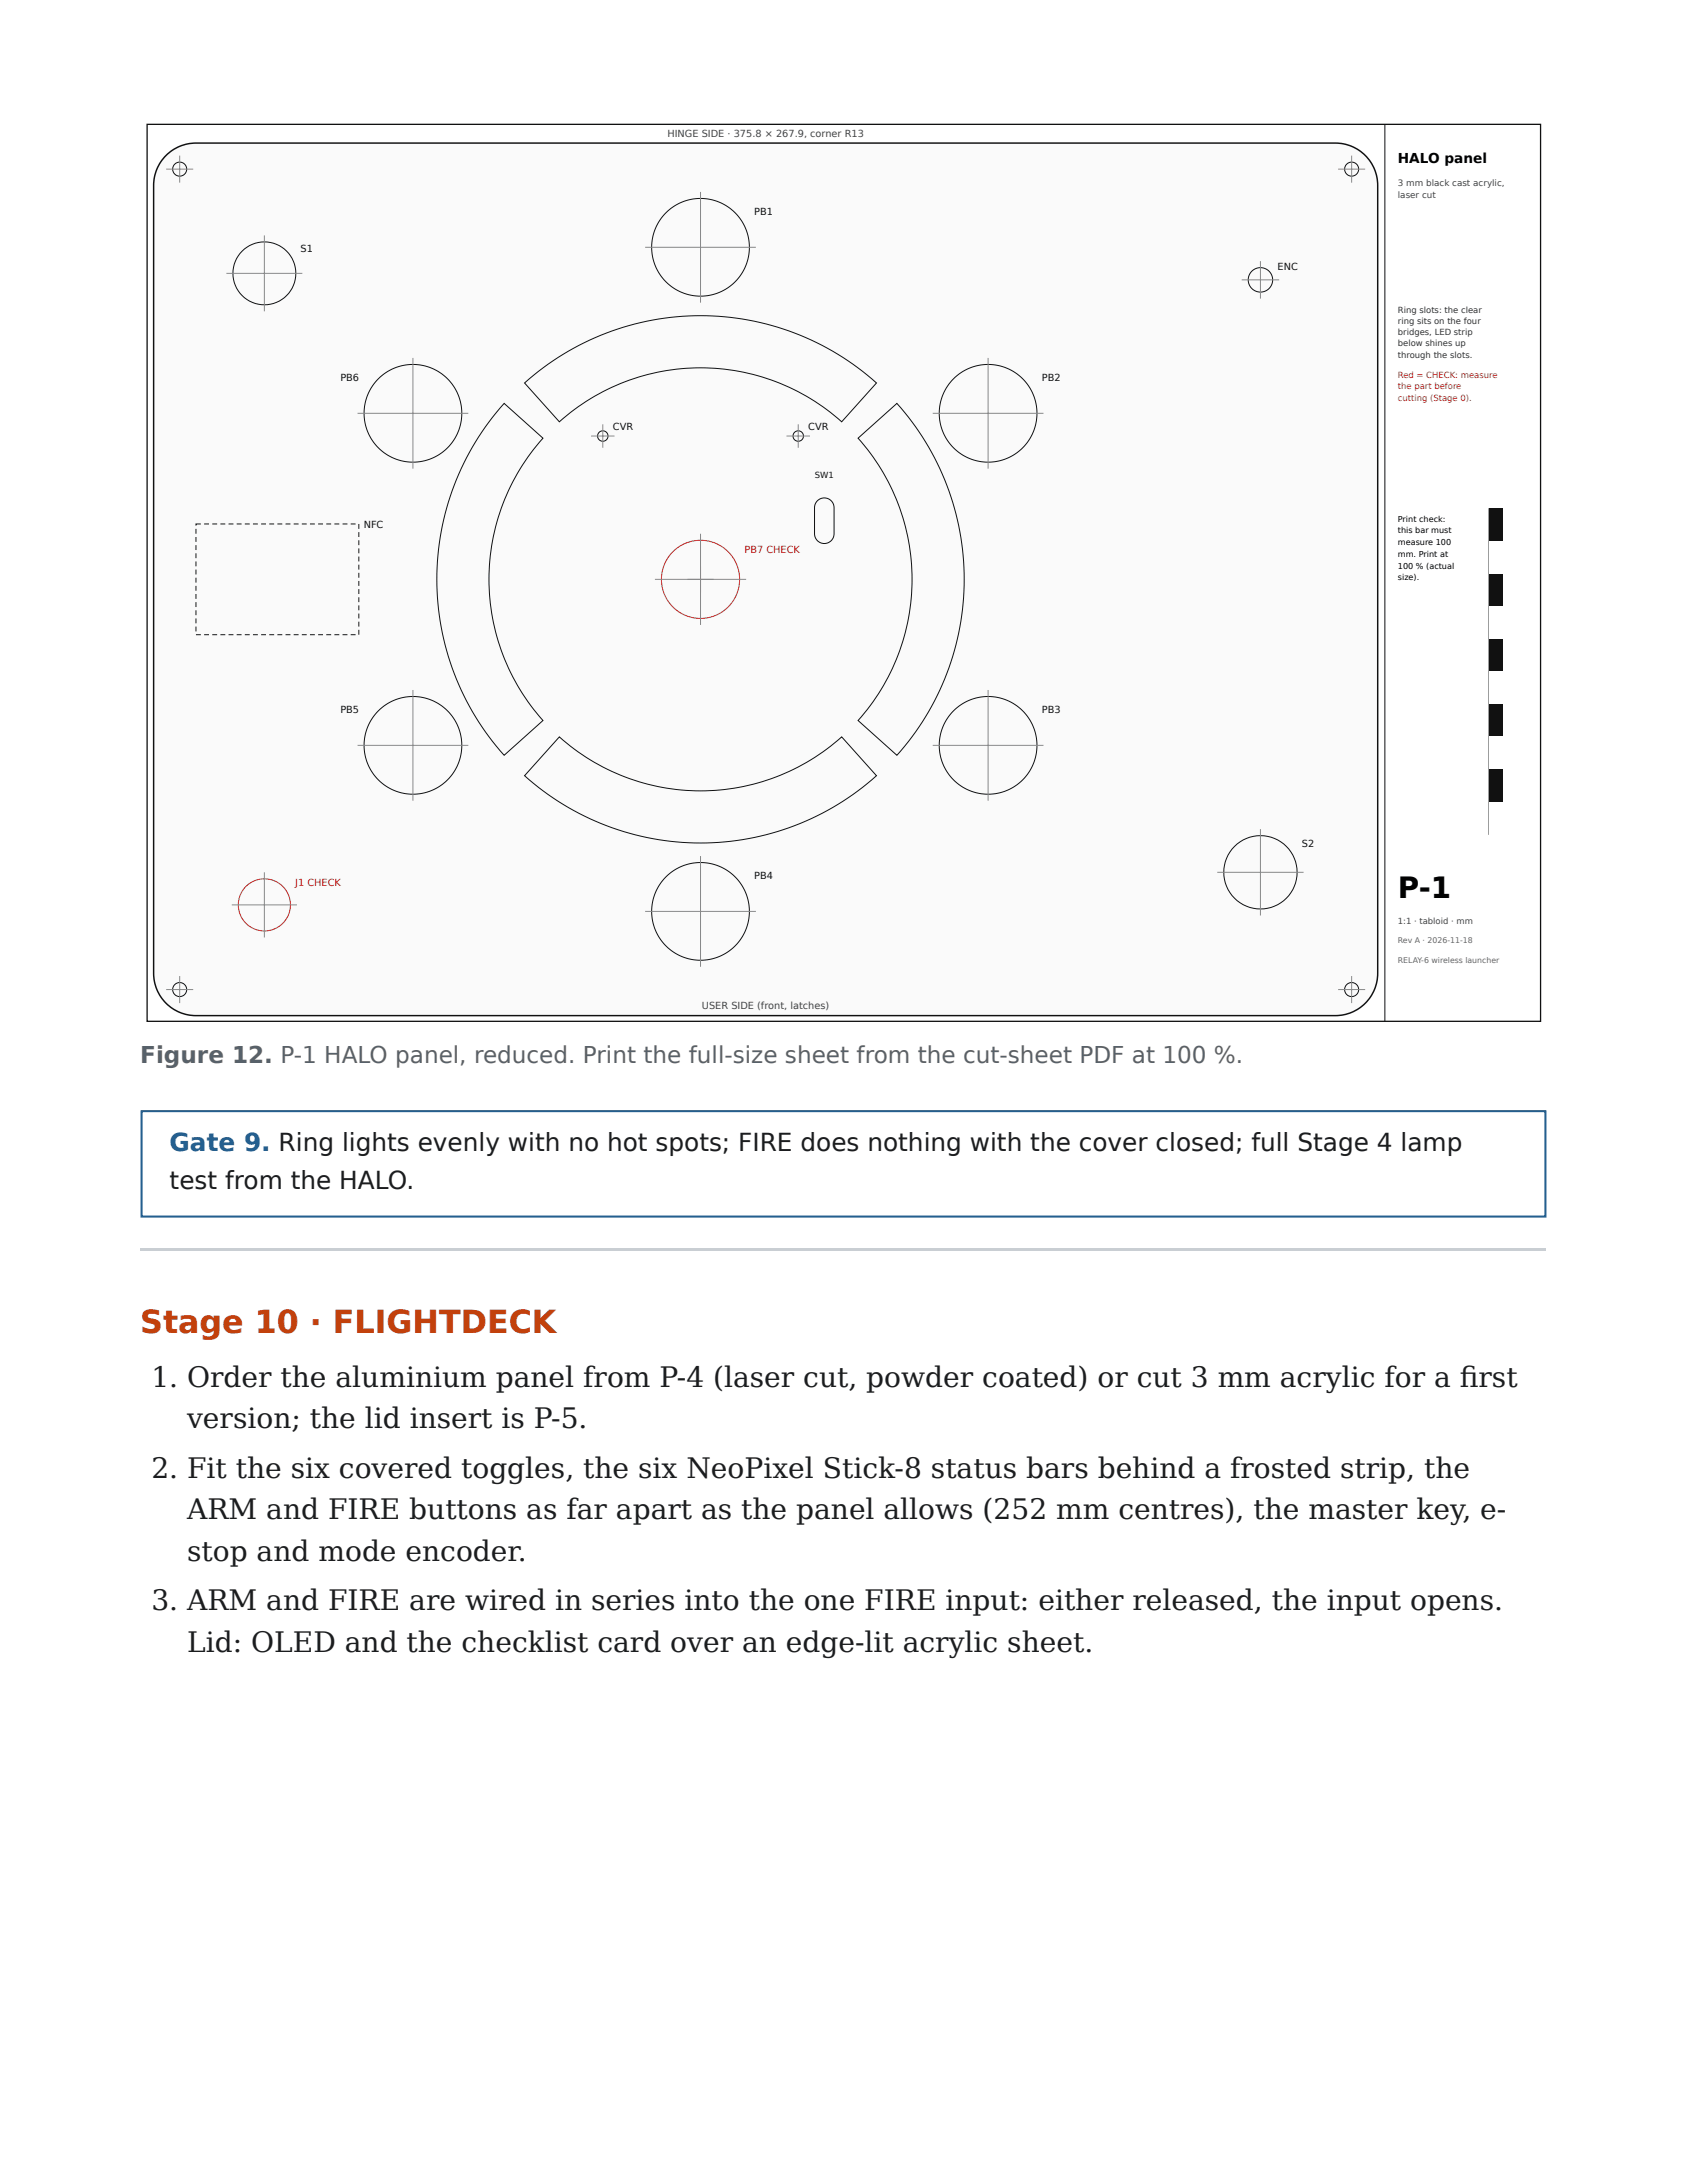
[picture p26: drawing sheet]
<svg xmlns="http://www.w3.org/2000/svg" width="216mm" height="279mm" viewBox="0 0 216 279" stroke-linecap="round" stroke-linejoin="round" font-family="sans-serif">
<defs><g id="words">
<text font-size="4.1" fill="#c2410c" x="17.9" y="170.7">Stage 10 · FLIGHTDECK</text>
<text font-size="3.7" x="178.9" y="114.9">P-1</text>
<g font-size="3.6" fill="#1b1d1f">
<text x="19.4" y="177.5">1. Order the aluminium panel from P-4 (laser cut, powder coated) or cut 3 mm acrylic for a fi rst</text>
<text x="23.9" y="182.8">version; the lid insert is P-5.</text>
<text x="19.4" y="189.2">2. Fit the six covered toggles, the six NeoPixel Stick-8 status bars behind a frosted strip, the</text>
<text x="23.9" y="194.5">ARM and FIRE buttons as far apart as the panel allows (252 mm centres), the master key, e-</text>
<text x="23.9" y="199.8">stop and mode encoder.</text>
<text x="19.4" y="206.1">3. ARM and FIRE are wired in series into the one FIRE input: either released, the input opens.</text>
<text x="23.9" y="211.4">Lid: OLED and the checklist card over an edge-lit acrylic sheet.</text>
</g>
<text font-size="3.2" fill="#245f8f" x="21.7" y="147.4">Gate 9. Ring lights evenly with no hot spots; FIRE does nothing with the cover closed; full Stage 4 lamp</text>
<text font-size="3.2" fill="#1b1d1f" x="21.7" y="152.1">test from the HALO.</text>
<text font-size="3" fill="#5a6168" x="17.9" y="136">Figure 12. P-1 HALO panel, reduced. Print the full-size sheet from the cut-sheet PDF at 100 %.</text>
<text font-size="1.7" x="178.9" y="20.9">HALO panel</text>
<g font-size="1.2" fill="#444">
<text x="85.4" y="17.5">HINGE SIDE · 375.8 × 267.9, corner R13</text>
<text x="89.8" y="129.1">USER SIDE (front, latches)</text>
</g>
<g font-size="1.2" fill="#111">
<text x="96.5" y="27.5">PB1</text>
<text x="38.5" y="32.2">S1</text>
<text x="163.5" y="34.5">ENC</text>
<text x="43.6" y="48.8">PB6</text>
<text x="133.3" y="48.8">PB2</text>
<text x="78.4" y="55">CVR</text>
<text x="103.4" y="55">CVR</text>
<text x="46.5" y="67.5">NFC</text>
<text x="43.6" y="91.3">PB5</text>
<text x="133.3" y="91.3">PB3</text>
<text x="96.5" y="112.5">PB4</text>
<text x="166.6" y="108.5">S2</text>
</g>
<g font-size="1.2" fill="#c92a2a">
<text x="95.3" y="70.8">PB7 CHECK</text>
<text x="37.8" y="113.4">J1 CHECK</text>
</g>
<g font-size="1.1" fill="#444">
<text x="178.9" y="23.8">3 mm black cast acrylic,</text>
<text x="178.9" y="25.3">laser cut</text>
<text x="178.9" y="118.2">1:1 · tabloid · mm</text>
</g>
<g font-size="1.1" fill="#333">
<text x="178.9" y="40.1">Ring slots: the clear</text>
<text x="178.9" y="41.5">ring sits on the four</text>
<text x="178.9" y="42.9">bridges, LED strip</text>
<text x="178.9" y="44.3">below shines up</text>
<text x="178.9" y="45.8">through the slots.</text>
</g>
<g font-size="1.1" fill="#c92a2a">
<text x="178.9" y="48.4">Red = CHECK: measure</text>
<text x="178.9" y="49.8">the part before</text>
<text x="178.9" y="51.3">cutting (Stage 0).</text>
</g>
<text font-size="1.1" fill="#111" x="104.3" y="61.2">SW1</text>
<g font-size="1">
<text x="178.9" y="66.8">Print check:</text>
<text x="178.9" y="68.3">this bar must</text>
<text x="178.9" y="69.8">measure 100</text>
<text x="178.9" y="71.3">mm. Print at</text>
<text x="178.9" y="72.8">100 % (actual</text>
<text x="178.9" y="74.3">size).</text>
</g>
<g font-size="1" fill="#666">
<text x="178.9" y="120.7">Rev A · 2026-11-18</text>
<text x="178.9" y="123.2">RELAY-6 wireless launcher</text>
</g>
</g></defs>
<path d="M18.1 142.2h179.7v13.5h-179.7z" fill="none" stroke="#245f8f" stroke-width=".26"/>
<path d="M18 159.9h179.9" fill="none" stroke="#c9ced3" stroke-width=".26"/>
<path d="M18 15.1h180v116.4h-180z" fill="#fff"/>
<path d="M21.2 19.9a5.4 5.4 0 0 1 3.9-1.6h145.8a5.4 5.4 0 0 1 5.4 5.4v100.9a5.4 5.4 0 0 1-5.4 5.4h-145.8a5.4 5.4 0 0 1-5.4-5.4v-100.9a5.4 5.4 0 0 1 1.5-3.8z" fill="#fafafa"/>
<path d="M21.2 19.9a5.4 5.4 0 0 1 3.9-1.6h145.8a5.4 5.4 0 0 1 5.4 5.4v100.9a5.4 5.4 0 0 1-5.4 5.4h-145.8a5.4 5.4 0 0 1-5.4-5.4v-100.9a5.4 5.4 0 0 1 1.5-3.8z" fill="none" stroke="#111" stroke-width=".19"/>
<g fill="none" stroke="#111" stroke-width=".13">
<path d="M64.5 51.6l5 4.5a27.1 27.1 0 0 0 0 36.1l-5 4.5a33.7 33.7 0 0 1 0-45.1zM67.1 49a33.7 33.7 0 0 1 45.1 0l-4.5 5a27.1 27.1 0 0 0-36.1 0zM109.8 56.1l5-4.5a33.7 33.7 0 0 1 0 45.1l-5-4.5a27.1 27.1 0 0 0 0-36.1zM104.6 64.1a1.25 1.25 0 0 1 1.4-.3 1.25 1.25 0 0 1 .7 1.2v3.3a1.25 1.25 0 0 1-1.2 1.3 1.25 1.25 0 0 1-1.3-1.3l.1-3.5zM71.6 94.3a27.1 27.1 0 0 0 36.1 0l4.5 5a33.7 33.7 0 0 1-45.1 0z"/>
<circle cx="33.8" cy="35" r="4"/>
<circle cx="89.7" cy="31.7" r="6.3"/>
<circle cx="52.8" cy="52.9" r="6.3"/>
<circle cx="77.1" cy="55.8" r=".67"/>
<circle cx="102.2" cy="55.8" r=".67"/>
<circle cx="126.5" cy="52.9" r="6.3"/>
<circle cx="52.8" cy="95.4" r="6.3"/>
<circle cx="126.5" cy="95.4" r="6.3"/>
<circle cx="89.7" cy="116.6" r="6.3"/>
</g>
<g fill="none" stroke="#888" stroke-width=".13">
<path d="M29 35h9.7M33.8 30.1v9.7M82.6 31.7h14.1M89.7 24.6v14.1M45.8 52.9h14.1M52.8 45.8v14.2M75.6 55.8h3M77.1 54.3v3M100.7 55.8h3M102.2 54.3v3M119.4 52.9h14.1M126.5 45.8v14.2"/>
<path d="M83.8 74.2h11.7M89.7 68.3v11.7M45.8 95.4h14.1M52.8 88.3v14.2M119.4 95.4h14.1M126.5 88.3v14.2M82.6 116.6h14.1M89.7 109.6v14.1"/>
</g>
<circle cx="89.7" cy="74.2" r="5" fill="none" stroke="#c92a2a" stroke-width=".13"/>
<path d="M26.1 67h.6v.1h-.6zM27.2 67h.6v.1h-.6zM28.2 67h.6v.1h-.6zM29.2 67h.7v.1h-.7zM30.3 67h.6v.1h-.6zM31.3 67h.7v.1h-.7zM32.4 67h.6v.1h-.6zM33.4 67h.6v.1h-.6zM34.5 67h.6v.1h-.6zM35.5 67h.6v.1h-.6zM36.5 67h.7v.1h-.7zM37.6 67h.6v.1h-.6zM38.6 67h.7v.1h-.7zM39.7 67h.6v.1h-.6zM40.7 67h.6v.1h-.6zM41.8 67h.6v.1h-.6zM42.8 67h.6v.1h-.6zM43.8 67h.7v.1h-.7zM44.9 67h.6v.1h-.6zM45.9 67.1h.1v.6h-.1zM45.9 68.1h.1v.6h-.1zM45.9 69.1h.1v.7h-.1zM45.9 70.2h.1v.6h-.1zM45.9 71.2h.1v.7h-.1zM45.9 72.3h.1v.6h-.1zM45.9 73.3h.1v.6h-.1zM45.9 74.4h.1v.6h-.1zM45.9 75.4h.1v.6h-.1zM45.9 76.4h.1v.7h-.1zM45.9 77.5h.1v.6h-.1zM45.9 78.5h.1v.7h-.1zM45.9 79.6h.1v.6h-.1zM45.9 80.6h.1v.6h-.1zM44.9 81.2h.6v.1h-.6zM43.8 81.2h.7v.1h-.7zM42.8 81.2h.6v.1h-.6zM41.8 81.2h.6v.1h-.6zM40.7 81.2h.6v.1h-.6zM39.7 81.2h.6v.1h-.6zM38.6 81.2h.7v.1h-.7zM37.6 81.2h.6v.1h-.6zM36.5 81.2h.7v.1h-.7zM35.5 81.2h.6v.1h-.6zM34.5 81.2h.6v.1h-.6zM33.4 81.2h.6v.1h-.6zM32.4 81.2h.6v.1h-.6zM31.3 81.2h.7v.1h-.7zM30.3 81.2h.6v.1h-.6zM29.2 81.2h.7v.1h-.7zM28.2 81.2h.6v.1h-.6zM27.2 81.2h.6v.1h-.6zM26.1 81.2h.6v.1h-.6zM25.1 81.2h.6v.1h-.6zM25 80.2h.1v.6h-.1zM25 79.2h.1v.6h-.1zM25 78.1h.1v.6h-.1zM25 77.1h.1v.6h-.1zM25 76h.1v.7h-.1zM25 75h.1v.6h-.1zM25 73.9h.1v.7h-.1zM25 72.9h.1v.6h-.1zM25 71.9h.1v.6h-.1zM25 70.8h.1v.6h-.1zM25 69.8h.1v.6h-.1zM25 68.7h.1v.7h-.1zM25 67.7h.1v.6h-.1zM25 67h.7v.1h-.6v.2h-.1z" fill="#111"/>
<circle cx="33.8" cy="115.8" r="3.3" fill="none" stroke="#c92a2a" stroke-width=".13"/>
<g fill="none" stroke="#888" stroke-width=".13">
<path d="M23 19.9v3.5M173 19.9v3.5M21.3 21.6h3.4M158.9 35.8h4.8M161.3 33.4v4.8M171.3 21.6h3.4M29.7 115.8h8.3M33.8 111.6v8.4M155.8 111.6h11M161.3 106.1v11.1M21.3 126.7h3.4M23 124.9v3.5"/>
<path d="M171.3 126.7h3.4M173 124.9v3.5"/>
</g>
<g fill="none" stroke="#111" stroke-width=".13">
<path d="M190.6 65.1h1.6v41.7h-1.6z"/>
<circle cx="23" cy="21.6" r=".9"/>
<circle cx="161.3" cy="35.8" r="1.56"/>
<circle cx="173" cy="21.6" r=".9"/>
<circle cx="161.3" cy="111.6" r="4.7"/>
<circle cx="23" cy="126.7" r=".9"/>
<circle cx="173" cy="126.7" r=".9"/>
</g>
<path d="M190.6 65.1h1.6v4.2h-1.6z" fill="#111"/>
<path d="M190.6 69.3h1.6v4.1h-1.6z" fill="#fff"/>
<path d="M190.6 73.4h1.6v4.2h-1.6z" fill="#111"/>
<path d="M190.6 77.6h1.6v4.2h-1.6z" fill="#fff"/>
<path d="M190.6 81.8h1.6v4.1h-1.6z" fill="#111"/>
<path d="M190.6 85.9h1.6v4.2h-1.6z" fill="#fff"/>
<path d="M190.6 90.1h1.6v4.2h-1.6z" fill="#111"/>
<path d="M190.6 94.3h1.6v4.2h-1.6z" fill="#fff"/>
<path d="M190.6 98.5h1.6v4.1h-1.6z" fill="#111"/>
<path d="M190.6 102.6h1.6v4.2h-1.6z" fill="#fff"/>
<path d="M18.8 15.9h178.4v114.8h-178.4z" fill="none" stroke="#111" stroke-width=".17"/>
<path d="M177.2 15.9v114.8" fill="none" stroke="#111" stroke-width=".13"/>
<use href="#words"/>
</svg>
